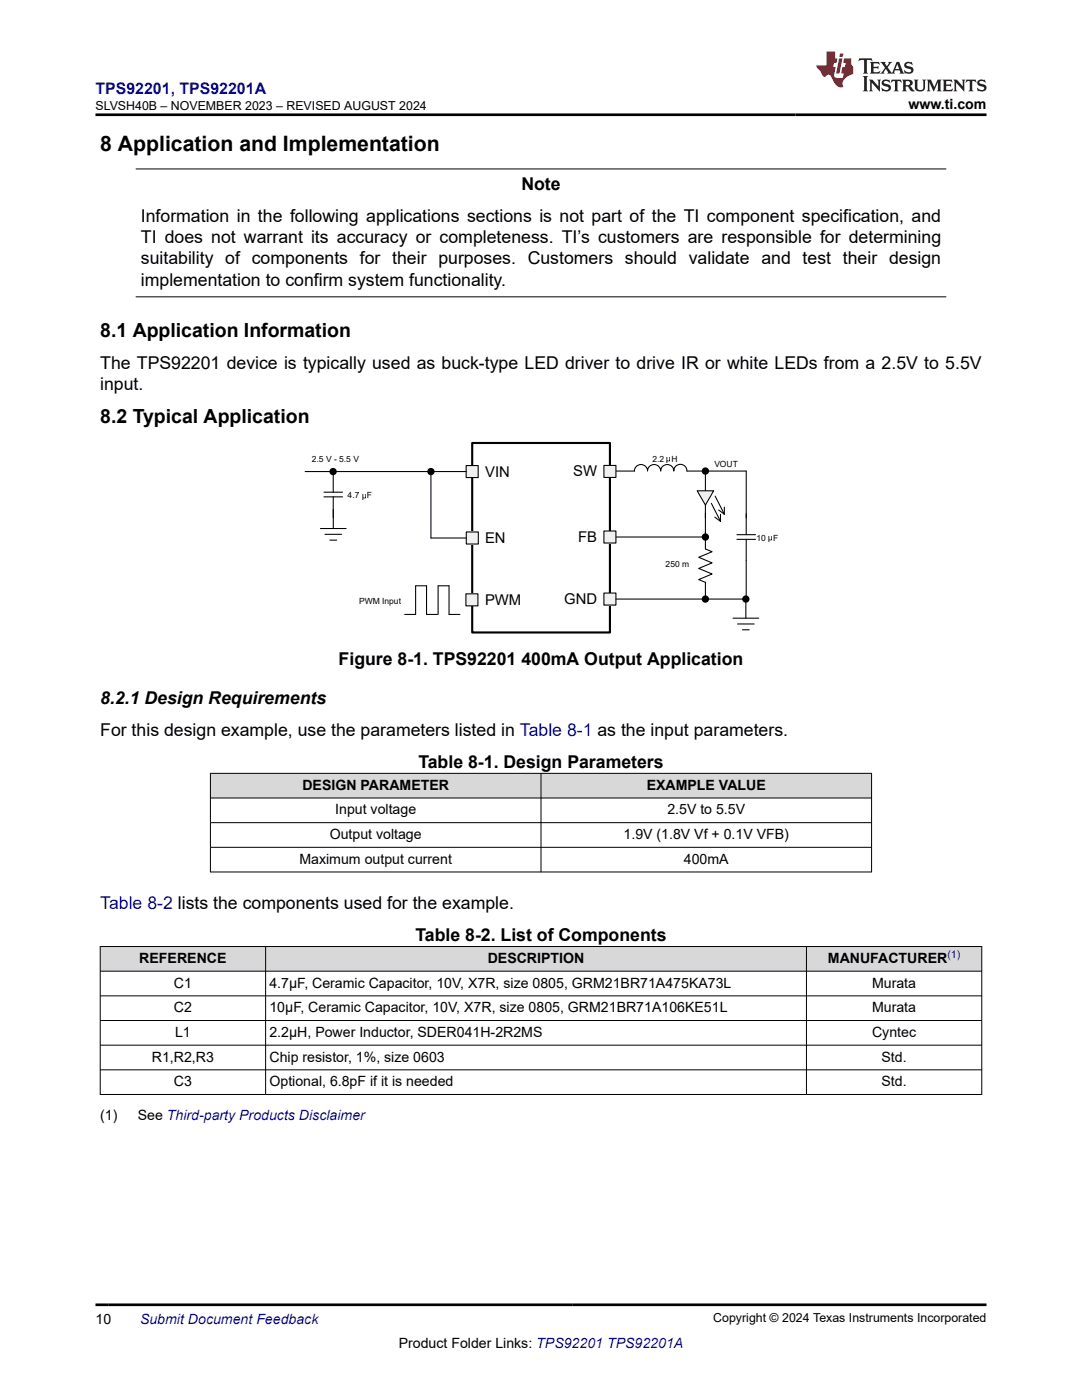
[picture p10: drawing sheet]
<svg xmlns="http://www.w3.org/2000/svg" width="216mm" height="279mm" viewBox="0 0 216 279" stroke-linecap="round" stroke-linejoin="round" font-family="sans-serif">
<defs><g id="words">
<text font-size="4.2" x="20" y="30.2">8 Application and Implementation</text>
<g font-size="3.9">
<text x="20" y="67.2">8.1 Application Information</text>
<text x="20" y="84.5">8.2 Typical Application</text>
</g>
<g font-size="3.5">
<text x="104" y="38">Note</text>
<text x="28.1" y="44.3">Information in the following applications sections is not part of the TI component specification, and</text>
<text x="28.1" y="52.8">suitability of components for their purposes. Customers should validate and test their design</text>
<text x="28.1" y="48.6">TI does not warrant its accuracy or completeness. TI’s customers are responsible for determining</text>
<text x="28.1" y="57">implementation to confirm system functionality.</text>
<text x="20" y="73.6">The TPS92201 device is typically used as buck-type LED driver to drive IR or white LEDs from a 2.5V to 5.5V</text>
<text x="20" y="77.9">input.</text>
<text x="67.6" y="132.7">Figure 8-1. TPS92201 400mA Output Application</text>
<text x="20" y="140.5">8.2.1 Design Requirements</text>
<text x="20" y="146.8">For this design example, use the parameters listed in Table 8-1 as the input parameters.</text>
<text x="83.5" y="153.2">Table 8-1. Design Parameters</text>
<text x="82.9" y="187.7">Table 8-2. List of Components</text>
</g>
<text font-size="3.5" fill="#00f" x="20" y="181.4">Table 8-2 lists the components used for the example.</text>
<text font-size="3.2" fill="#00f" x="19" y="18.7">TPS92201, TPS92201A</text>
<g font-size="3">
<text x="96.8" y="95.2">VIN</text>
<text x="114.4" y="95">SW</text>
<text x="96.8" y="108.3">EN</text>
<text x="115.4" y="108.2">FB</text>
<text x="96.8" y="120.7">PWM</text>
<text x="112.6" y="120.5">GND</text>
</g>
<g font-size="2.8">
<text x="181.3" y="21.8">www.ti.com</text>
<text x="60.3" y="157.6">DESIGN PARAMETER</text>
<text x="129" y="157.6">EXAMPLE VALUE</text>
<text x="65.8" y="167.5">Output voltage</text>
<text x="66.9" y="162.5">Input voltage</text>
<text x="124.4" y="167.5">1.9V (1.8V Vf + 0.1V VFB)</text>
<text x="133.2" y="162.5">2.5V to 5.5V</text>
<text x="59.8" y="172.4">Maximum output current</text>
<text x="136.5" y="172.4">400mA</text>
<text x="27.8" y="192.2">REFERENCE</text>
<text x="34.7" y="197.1">C1</text>
<text x="53.8" y="197.1">4.7µF, Ceramic Capacitor, 10V, X7R, size 0805, GRM21BR71A475KA73L</text>
<text x="97.3" y="192.2">DESCRIPTION</text>
<text x="165.2" y="192.2">MANUFACTURER</text>
<text x="174" y="197.1">Murata</text>
<text x="34.7" y="202">C2</text>
<text x="53.8" y="202">10µF, Ceramic Capacitor, 10V, X7R, size 0805, GRM21BR71A106KE51L</text>
<text x="174" y="202">Murata</text>
<text x="34.9" y="206.9">L1</text>
<text x="53.8" y="206.9">2.2µH, Power Inductor, SDER041H-2R2MS</text>
<text x="174" y="206.9">Cyntec</text>
<text x="30.3" y="211.9">R1,R2,R3</text>
<text x="53.8" y="211.9">Chip resistor, 1%, size 0603</text>
<text x="175.9" y="211.9">Std.</text>
<text x="34.7" y="216.8">C3</text>
<text x="53.8" y="216.8">Optional, 6.8pF if it is needed</text>
<text x="175.9" y="216.8">Std.</text>
<text x="20" y="223.6">(1)</text>
<text x="27.5" y="223.6">See Third-party Products Disclaimer</text>
<text x="19" y="264.2">10</text>
<text x="79.6" y="269">Product Folder Links: TPS92201 TPS92201A</text>
</g>
<text font-size="2.8" fill="#00f" x="27.9" y="264.2">Submit Document Feedback</text>
<g font-size="2.5">
<text x="19" y="21.9">SLVSH40B – NOVEMBER 2023 – REVISED AUGUST 2024</text>
<text x="142.3" y="263.9">Copyright © 2024 Texas Instruments Incorporated</text>
</g>
<text font-size="2.1" fill="#00f" x="189" y="191.2">(1)</text>
<g font-size="1.7">
<text x="62.2" y="92.2">2.5 V - 5.5 V</text>
<text x="130.2" y="92.2">2.2</text>
<text x="134" y="92.2">H</text>
<text x="142.5" y="93.1">VOUT</text>
<text x="69.4" y="99.3">4.7</text>
<text x="73.2" y="99.3">F</text>
<text x="150.9" y="107.9">10</text>
<text x="154.3" y="107.9">F</text>
<text x="132.8" y="113.1">250 m</text>
<text x="71.6" y="120.6">PWM Input</text>
</g>
</g></defs>
<path d="M27.1 33.7h161.7M27.1 59.2h161.7" fill="none" stroke="#000" stroke-width=".2"/>
<path d="M122.9 94h3.7a1.31 1.31 0 0 1 1.3-1.3 1.31 1.31 0 0 1 1.3 1.3 1.31 1.31 0 0 1 1.3-1.3 1.31 1.31 0 0 1 1.3 1.3 1.31 1.31 0 0 1 1.3-1.3 1.31 1.31 0 0 1 1.3 1.3 1.31 1.31 0 0 1 1.4-1.3 1.31 1.31 0 0 1 1.3 1.3h3.7M140.8 94.2v3.7M140.8 106.2v3.4l1.3 .5-2.7 1.1 2.7 1.1-2.7 1.1 2.7 1.2-2.7 1.1 1.4 .5v3.4M140.8 100.8v2.6M147 107.6h3.8M147 106.7h3.8M148.9 102.5v4.2M148.9 107.6v4.2" fill="none" stroke="#000" stroke-width=".21"/>
<path d="M139.1 97.9h3.3l-1.6 2.9z" fill="#fff"/>
<path d="M139.1 97.9h3.3l-1.6 2.9zM140.3 94h.5M140.3 107.2h.5" fill="none" stroke="#000" stroke-width=".21"/>
<g fill="#000">
<circle cx="140.8" cy="94" r=".73"/>
<circle cx="140.8" cy="107.2" r=".73"/>
</g>
<path d="M94.2 88.4h27.5v37.8h-27.5z" fill="none" stroke="#000" stroke-width=".42"/>
<path d="M120.5 92.9h2.4v2.4h-2.4z" fill="#fff"/>
<path d="M120.5 92.9h2.4v2.4h-2.4z" fill="none" stroke="#000" stroke-width=".21"/>
<path d="M120.5 106h2.4v2.4h-2.4z" fill="#fff"/>
<path d="M120.5 106h2.4v2.4h-2.4z" fill="none" stroke="#000" stroke-width=".21"/>
<path d="M120.5 118.4h2.4v2.4h-2.4z" fill="#fff"/>
<path d="M120.5 118.4h2.4v2.4h-2.4z" fill="none" stroke="#000" stroke-width=".21"/>
<path d="M93 92.9h2.4v2.4h-2.4z" fill="#fff"/>
<path d="M93 92.9h2.4v2.4h-2.4z" fill="none" stroke="#000" stroke-width=".21"/>
<path d="M93 106.2h2.4v2.4h-2.4z" fill="#fff"/>
<g fill="none" stroke="#000" stroke-width=".21">
<path d="M140.8 94h8.1M142.7 99l1.8 3.6M148.9 94v9.4M93 106.2h2.4v2.4h-2.4zM140.3 119.6h.5M140.8 102.4v4.7M141.9 100.4l1.9 3.6M142.6 103.2l1.2 .9M143.4 101.8l1.1 .8M143.8 102.6v1.4M144.5 101.2v1.4M80.8 122.6h2.1v-5.7h2.2v5.7h2.2"/>
<path d="M87.4 122.6v-5.7h2.2v5.7h2.2"/>
</g>
<circle cx="140.8" cy="119.6" r=".73" fill="#000"/>
<path d="M93 118.5h2.4v2.4h-2.4z" fill="#fff"/>
<g fill="none" stroke="#000" stroke-width=".21">
<path d="M60.9 94.1h32.1M64.6 99.2h3.8M64.6 98.2h3.8M66.5 94v4.2M66.5 99.2v6.3M86 93.6v13.8M63.9 105.5h5.2M64.8 106.6h3.4M65.8 107.8h1.4M86 107.4h7M93 118.5h2.4v2.4h-2.4zM122.9 119.6h26"/>
<path d="M122.9 107.2h17.8M148.8 119.6v3.8M148.9 111.8v7.7M146.3 123.4h5.1M147.2 124.5h3.3M148.1 125.7h1.4"/>
</g>
<g fill="#000">
<circle cx="66.5" cy="94.1" r=".73"/>
<circle cx="86" cy="94.1" r=".73"/>
<circle cx="148.8" cy="119.6" r=".73"/>
</g>
<g fill="#d8d8d8">
<path d="M42 154.3h131.9v5h-131.9z" fill-rule="evenodd"/>
<path d="M42 154.4h65.9v4.8h-65.9z" fill-rule="evenodd"/>
<path d="M108 154.4h65.9v4.8h-65.9z" fill-rule="evenodd"/>
</g>
<path d="M41.9 154.3h132.1M41.9 159.3h132.1M42 154.3v19.8M107.9 154.3v19.8M173.9 154.3v19.8M41.9 164.2h132.1M41.9 169.1h132.1M41.9 174h132.1" fill="none" stroke="#000" stroke-width=".2"/>
<g fill="#d8d8d8">
<path d="M20 188.9h175.9v4.9h-175.9z" fill-rule="evenodd"/>
<path d="M20.1 189h32.8v4.8h-32.8z" fill-rule="evenodd"/>
<path d="M53.1 189h107.8v4.8h-107.8z" fill-rule="evenodd"/>
<path d="M161 189h34.8v4.8h-34.8z" fill-rule="evenodd"/>
</g>
<path d="M19.9 188.9h176.1M19.9 193.8h176.1M19.9 198.7h176.1M20 188.8v29.7M53 188.8v29.7M160.9 188.8v29.7M195.9 188.8v29.7M19.9 203.7h176.1M19.9 208.6h176.1M19.9 213.5h176.1M19.9 218.4h176.1" fill="none" stroke="#000" stroke-width=".2"/>
<path d="M171.5 11.6l-.2 .6 .5-.2h.6v.1v2.2l-.2 .4h1l-.2-.4v-2.2v-.1h.5l.6 .2-.2-.6zM173.6 12.4l.2 .3v1.6l-.2 .4h1.9l.1-.6a1.08 1.08 0 0 1-1.3 .2v-.7h.6l.4 .2v-.7l-.4 .2h-.6v-.5l.2-.2a1 1 0 0 1 1 .3l-.1-.5zM175.7 12.4l.9 1.1-1 1.2h.9l-.2-.2 .5-.8 .4 .8-.2 .2h1.6l-.2-.2 .2-.5h.9l.1 .5-.1 .2h.9l-.2-.4-.8-1.9h-.5l-.9 2.1-.9-1.1 .9-1h-.8l.2 .2-.4 .6-.4-.6 .2-.2zM179 12.8l.4 1h-.7zM180.7 12.5a.65 .65 0 0 0-.2 .7 .65 .65 0 0 0 .6 .5l.6 .1 .1 .3a.79 .79 0 0 1-.7 .4 .79 .79 0 0 1-.7-.5l.1 .7 .2-.1a.93 .93 0 0 0 1.1 0 .93 .93 0 0 0 .4-.9 1.46 1.46 0 0 0-1.2-.6l-.1-.3a1.09 1.09 0 0 1 1.2 .2l-.2-.6-.1 .1-.5-.2zM172.2 15.2l.2 .4v2.2l-.2 .4h1l-.2-.4v-2.2l.2-.4zM173.4 15.9l.2 .4v1.5l-.2 .4h.8l-.3-.4 .1-1.3 1.6 1.8v-2l.2-.4h-.7l.1 .2 .1 1.1-1.2-1.3zM176.2 16a.65 .65 0 0 0-.2 .8 .65 .65 0 0 0 .6 .4l.6 .2 .1 .2a.79 .79 0 0 1-.7 .4 .79 .79 0 0 1-.7-.5l.1 .7 .2-.1a.93 .93 0 0 0 1.1 .1 .93 .93 0 0 0 .4-1 1.46 1.46 0 0 0-1.2-.5l-.1-.4a1.09 1.09 0 0 1 1.2 .2l-.1-.6-.2 .1-.5-.1zM177.9 15.9l-.1 .6a.63 .63 0 0 1 .8-.3v1.6l-.3 .4h1l-.2-.4v-1.6a.66 .66 0 0 1 .8 .3l-.1-.6zM180 15.9l.2 .4v1.5l-.2 .4h1l-.2-.2-.1-.7h.5l.1 .2a.79 .79 0 0 0 1.2 .6l-1-.9a.61 .61 0 0 0 .6-.6 .61 .61 0 0 0-.5-.7zM180.8 16.2h.1a.47 .47 0 0 1 .5 .1 .47 .47 0 0 1 .1 .5l-.1 .1-.7 .1zM182.3 15.9l.2 .2a2.27 2.27 0 0 0 .4 2 1.04 1.04 0 0 0 1.7-.7v-1.3l.2-.2h-.8l.2 .4v1.1a.6 .6 0 0 1-.6 .6 .6 .6 0 0 1-.6-.6v-1.1l.3-.4zM184.9 15.9l.2 .4v1.5l-.2 .4h.8l-.3-.4v-1.4l.9 1.9 .9-1.9v1.4l-.3 .4h1l-.2-.4v-1.5l.2-.4h-.8l-.7 1.5-.6-1.5zM188.1 15.9l.2 .4v1.5l-.2 .4h1.9l.1-.6a1.09 1.09 0 0 1-1.3 .2v-.7h.6l.4 .2v-.6l-.4 .2h-.6v-.6l.2-.1a1.01 1.01 0 0 1 1 .3l-.1-.6zM190.2 15.9l.3 .4v1.5l-.3 .4h.8l-.2-.4v-1.3l1.6 1.8v-2l.2-.4h-.7l.2 .2v1.1l-1.2-1.3zM192.8 15.9l-.1 .6a.63 .63 0 0 1 .8-.3v1.6l-.3 .4h1l-.2-.4v-1.6a.66 .66 0 0 1 .8 .3l-.1-.6zM195.2 16a.65 .65 0 0 0-.2 .8 .65 .65 0 0 0 .6 .4l.6 .2 .2 .2a.79 .79 0 0 1-.7 .4 .79 .79 0 0 1-.7-.5l.1 .7 .2-.1a.93 .93 0 0 0 1 .1 .93 .93 0 0 0 .5-1 1.46 1.46 0 0 0-1.3-.5v-.4a1.09 1.09 0 0 1 1.2 .2l-.2-.6-.2 .1-.5-.1z" fill="#231f20"/>
<path d="M164.9 10.3v2.7h-2l.1 .4 .8 1a.95 .95 0 0 0 1 .9 .59 .59 0 0 1 .5-.4 .59 .59 0 0 1 .5 .3l.4 .8a1.59 1.59 0 0 0 2.1 1.4 1.61 1.61 0 0 1 1-2.3l1-.3-.1-1.5a1.59 1.59 0 0 1-.3-1.7h-1.5l-.2 .9h.6l-.2 .9h-.5l-.2 .9v.3l.4 .1-.1 .9h-.7a.73 .73 0 0 1-1-.7l.3-1.5h-.5l.1-.9h.5l.2-.9h-.5v-1.3zM167.4 11.6l-.6 3.1h.7l.6-3.1zM167.6 10.7l-.1 .6h.7l.1-.6z" fill="#ed1c24"/>
<path d="M19 22.9h177.8M19 260.4h177.8" fill="none" stroke="#000" stroke-width=".53"/>
<use href="#words"/>
</svg>
